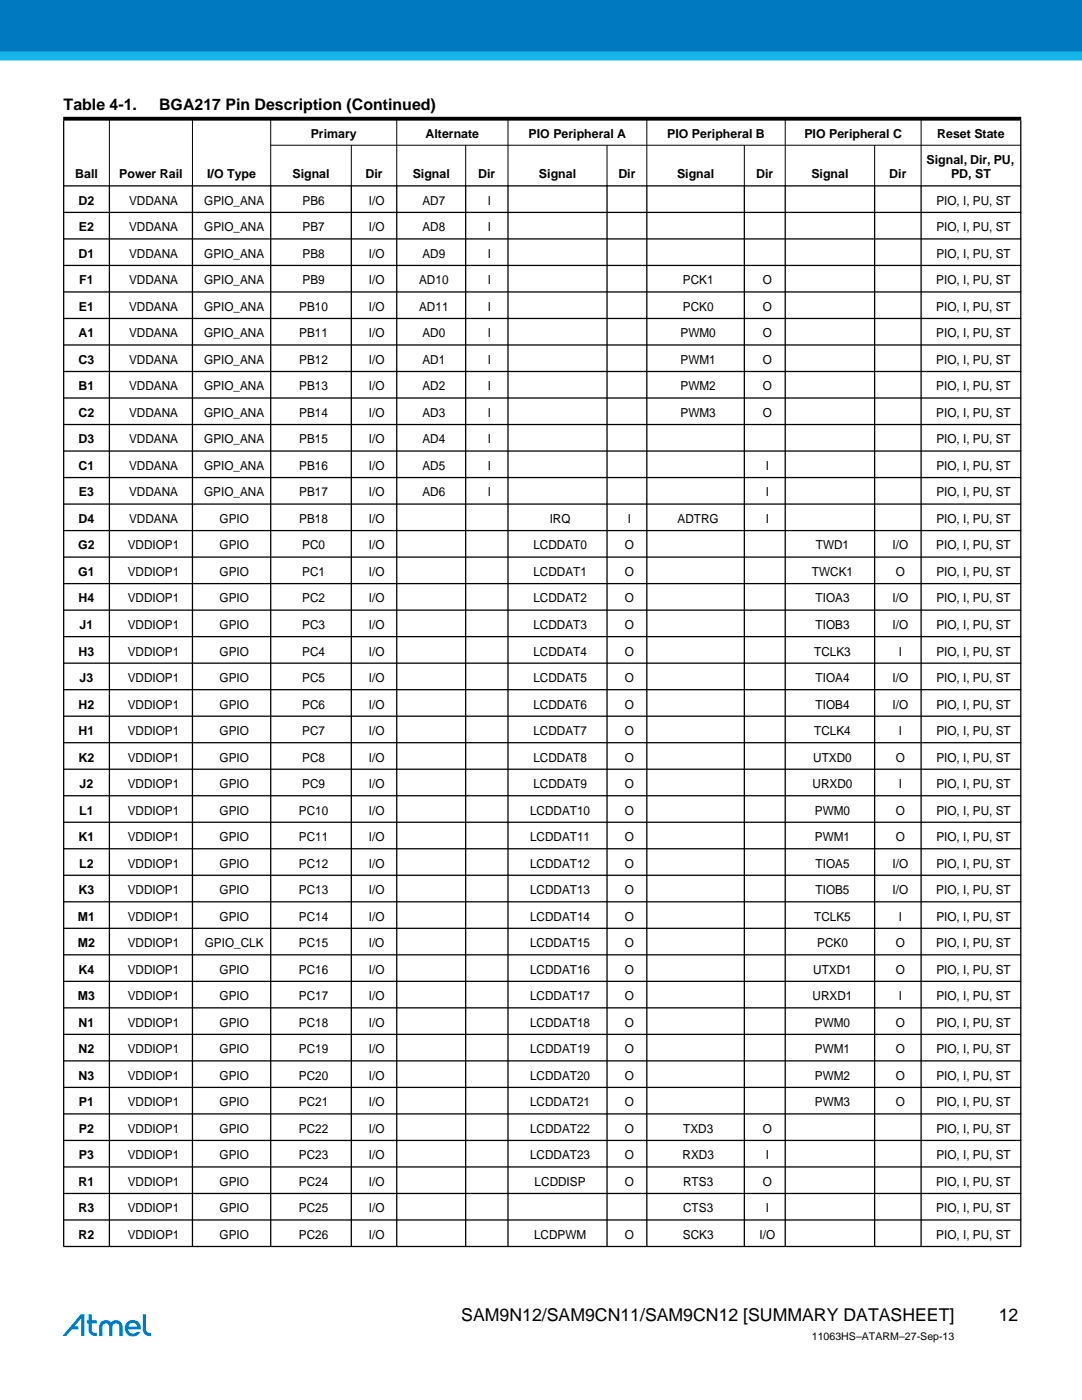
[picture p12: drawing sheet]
<svg xmlns="http://www.w3.org/2000/svg" width="216mm" height="279mm" viewBox="0 0 216 279" stroke-linecap="round" stroke-linejoin="round" font-family="sans-serif">
<defs><g id="words">
<g font-size="3.5">
<text x="92" y="263.7">SAM9N12/SAM9CN11/SAM9CN12 [SUMMARY DATASHEET]</text>
<text x="199.3" y="263.7">12</text>
</g>
<g font-size="3.2">
<text x="12.7" y="21.9">Table 4-1.</text>
<text x="31.8" y="21.9">BGA217 Pin Description (Continued)</text>
</g>
<g font-size="2.5">
<text x="62" y="27.5">Primary</text>
<text x="84.9" y="27.5">Alternate</text>
<text x="105.5" y="27.5">PIO Peripheral A</text>
<text x="133.1" y="27.5">PIO Peripheral B</text>
<text x="160.5" y="27.5">PIO Peripheral C</text>
<text x="187" y="27.5">Reset State</text>
<text x="15" y="35.6">Ball</text>
<text x="23.8" y="35.6">Power Rail</text>
<text x="41.3" y="35.6">I/O Type</text>
<text x="58.4" y="35.6">Signal</text>
<text x="72.9" y="35.6">Dir</text>
<text x="82.3" y="35.6">Signal</text>
<text x="95.4" y="35.6">Dir</text>
<text x="107.5" y="35.6">Signal</text>
<text x="123.4" y="35.6">Dir</text>
<text x="135.1" y="35.6">Signal</text>
<text x="150.9" y="35.6">Dir</text>
<text x="161.9" y="35.6">Signal</text>
<text x="177.5" y="35.6">Dir</text>
<text x="184.9" y="32.7">Signal, Dir, PU,</text>
<text x="189.8" y="35.6">PD, ST</text>
<text x="15.7" y="40.9">D2</text>
<text x="25.8" y="40.9">VDDANA</text>
<text x="40.7" y="40.9">GPIO_ANA</text>
<text x="60.4" y="40.9">PB6</text>
<text x="73.6" y="40.9">I/O</text>
<text x="84.3" y="40.9">AD7</text>
<text x="97.3" y="40.9">I</text>
<text x="186.8" y="40.9">PIO, I, PU, ST</text>
<text x="15.8" y="46.2">E2</text>
<text x="25.8" y="46.2">VDDANA</text>
<text x="40.7" y="46.2">GPIO_ANA</text>
<text x="60.4" y="46.2">PB7</text>
<text x="73.6" y="46.2">I/O</text>
<text x="84.3" y="46.2">AD8</text>
<text x="97.3" y="46.2">I</text>
<text x="186.8" y="46.2">PIO, I, PU, ST</text>
<text x="15.7" y="51.4">D1</text>
<text x="25.8" y="51.4">VDDANA</text>
<text x="40.7" y="51.4">GPIO_ANA</text>
<text x="60.4" y="51.4">PB8</text>
<text x="73.6" y="51.4">I/O</text>
<text x="84.3" y="51.4">AD9</text>
<text x="97.3" y="51.4">I</text>
<text x="186.8" y="51.4">PIO, I, PU, ST</text>
<text x="15.8" y="56.7">F1</text>
<text x="25.8" y="56.7">VDDANA</text>
<text x="40.7" y="56.7">GPIO_ANA</text>
<text x="60.4" y="56.7">PB9</text>
<text x="73.6" y="56.7">I/O</text>
<text x="83.6" y="56.7">AD10</text>
<text x="97.3" y="56.7">I</text>
<text x="136.3" y="56.7">PCK1</text>
<text x="152.2" y="56.7">O</text>
<text x="186.8" y="56.7">PIO, I, PU, ST</text>
<text x="15.8" y="62">E1</text>
<text x="25.8" y="62">VDDANA</text>
<text x="40.7" y="62">GPIO_ANA</text>
<text x="59.7" y="62">PB10</text>
<text x="73.6" y="62">I/O</text>
<text x="83.6" y="62">AD11</text>
<text x="97.3" y="62">I</text>
<text x="136.3" y="62">PCK0</text>
<text x="152.2" y="62">O</text>
<text x="186.8" y="62">PIO, I, PU, ST</text>
<text x="15.7" y="67.3">A1</text>
<text x="25.8" y="67.3">VDDANA</text>
<text x="40.7" y="67.3">GPIO_ANA</text>
<text x="59.7" y="67.3">PB11</text>
<text x="73.6" y="67.3">I/O</text>
<text x="84.3" y="67.3">AD0</text>
<text x="97.3" y="67.3">I</text>
<text x="135.8" y="67.3">PWM0</text>
<text x="152.2" y="67.3">O</text>
<text x="186.8" y="67.3">PIO, I, PU, ST</text>
<text x="15.7" y="72.6">C3</text>
<text x="15.7" y="77.9">B1</text>
<text x="25.8" y="72.6">VDDANA</text>
<text x="25.8" y="77.9">VDDANA</text>
<text x="40.7" y="72.6">GPIO_ANA</text>
<text x="40.7" y="77.9">GPIO_ANA</text>
<text x="59.7" y="72.6">PB12</text>
<text x="59.7" y="77.9">PB13</text>
<text x="73.6" y="72.6">I/O</text>
<text x="73.6" y="77.9">I/O</text>
<text x="84.3" y="72.6">AD1</text>
<text x="84.3" y="77.9">AD2</text>
<text x="97.3" y="72.6">I</text>
<text x="97.3" y="77.9">I</text>
<text x="135.8" y="72.6">PWM1</text>
<text x="135.8" y="77.9">PWM2</text>
<text x="152.2" y="72.6">O</text>
<text x="152.2" y="77.9">O</text>
<text x="186.8" y="72.6">PIO, I, PU, ST</text>
<text x="186.8" y="77.9">PIO, I, PU, ST</text>
<text x="15.7" y="83.2">C2</text>
<text x="25.8" y="83.2">VDDANA</text>
<text x="40.7" y="83.2">GPIO_ANA</text>
<text x="59.7" y="83.2">PB14</text>
<text x="73.6" y="83.2">I/O</text>
<text x="84.3" y="83.2">AD3</text>
<text x="97.3" y="83.2">I</text>
<text x="135.8" y="83.2">PWM3</text>
<text x="152.2" y="83.2">O</text>
<text x="186.8" y="83.2">PIO, I, PU, ST</text>
<text x="15.7" y="88.5">D3</text>
<text x="25.8" y="88.5">VDDANA</text>
<text x="40.7" y="88.5">GPIO_ANA</text>
<text x="59.7" y="88.5">PB15</text>
<text x="73.6" y="88.5">I/O</text>
<text x="84.3" y="88.5">AD4</text>
<text x="97.3" y="88.5">I</text>
<text x="186.8" y="88.5">PIO, I, PU, ST</text>
<text x="15.7" y="93.8">C1</text>
<text x="25.8" y="93.8">VDDANA</text>
<text x="40.7" y="93.8">GPIO_ANA</text>
<text x="59.7" y="93.8">PB16</text>
<text x="73.6" y="93.8">I/O</text>
<text x="84.3" y="93.8">AD5</text>
<text x="97.3" y="93.8">I</text>
<text x="152.8" y="93.8">I</text>
<text x="186.8" y="93.8">PIO, I, PU, ST</text>
<text x="15.8" y="99.1">E3</text>
<text x="25.8" y="99.1">VDDANA</text>
<text x="40.7" y="99.1">GPIO_ANA</text>
<text x="59.7" y="99.1">PB17</text>
<text x="73.6" y="99.1">I/O</text>
<text x="84.3" y="99.1">AD6</text>
<text x="97.3" y="99.1">I</text>
<text x="152.8" y="99.1">I</text>
<text x="186.8" y="99.1">PIO, I, PU, ST</text>
<text x="15.7" y="104.4">D4</text>
<text x="25.8" y="104.4">VDDANA</text>
<text x="43.8" y="104.4">GPIO</text>
<text x="59.7" y="104.4">PB18</text>
<text x="73.6" y="104.4">I/O</text>
<text x="109.7" y="104.4">IRQ</text>
<text x="125.3" y="104.4">I</text>
<text x="135.2" y="104.4">ADTRG</text>
<text x="152.8" y="104.4">I</text>
<text x="186.8" y="104.4">PIO, I, PU, ST</text>
<text x="15.6" y="109.7">G2</text>
<text x="25.5" y="109.7">VDDIOP1</text>
<text x="43.8" y="109.7">GPIO</text>
<text x="60.3" y="109.7">PC0</text>
<text x="73.6" y="109.7">I/O</text>
<text x="106.4" y="109.7">LCDDAT0</text>
<text x="124.7" y="109.7">O</text>
<text x="162.8" y="109.7">TWD1</text>
<text x="178.1" y="109.7">I/O</text>
<text x="186.8" y="109.7">PIO, I, PU, ST</text>
<text x="15.6" y="114.9">G1</text>
<text x="25.5" y="114.9">VDDIOP1</text>
<text x="43.8" y="114.9">GPIO</text>
<text x="60.3" y="114.9">PC1</text>
<text x="73.6" y="114.9">I/O</text>
<text x="106.4" y="114.9">LCDDAT1</text>
<text x="124.7" y="114.9">O</text>
<text x="162" y="114.9">TWCK1</text>
<text x="178.8" y="114.9">O</text>
<text x="186.8" y="114.9">PIO, I, PU, ST</text>
<text x="15.7" y="120.2">H4</text>
<text x="15.9" y="125.5">J1</text>
<text x="25.5" y="120.2">VDDIOP1</text>
<text x="25.5" y="125.5">VDDIOP1</text>
<text x="43.8" y="120.2">GPIO</text>
<text x="43.8" y="125.5">GPIO</text>
<text x="60.3" y="120.2">PC2</text>
<text x="60.3" y="125.5">PC3</text>
<text x="73.6" y="120.2">I/O</text>
<text x="73.6" y="125.5">I/O</text>
<text x="106.4" y="120.2">LCDDAT2</text>
<text x="106.4" y="125.5">LCDDAT3</text>
<text x="124.7" y="120.2">O</text>
<text x="124.7" y="125.5">O</text>
<text x="162.7" y="125.5">TIOB3</text>
<text x="162.7" y="120.2">TIOA3</text>
<text x="178.1" y="120.2">I/O</text>
<text x="178.1" y="125.5">I/O</text>
<text x="186.8" y="120.2">PIO, I, PU, ST</text>
<text x="186.8" y="125.5">PIO, I, PU, ST</text>
<text x="15.7" y="130.8">H3</text>
<text x="25.5" y="130.8">VDDIOP1</text>
<text x="43.8" y="130.8">GPIO</text>
<text x="60.3" y="130.8">PC4</text>
<text x="73.6" y="130.8">I/O</text>
<text x="106.4" y="130.8">LCDDAT4</text>
<text x="124.7" y="130.8">O</text>
<text x="162.5" y="130.8">TCLK3</text>
<text x="179.4" y="130.8">I</text>
<text x="186.8" y="130.8">PIO, I, PU, ST</text>
<text x="15.9" y="136.1">J3</text>
<text x="25.5" y="136.1">VDDIOP1</text>
<text x="43.8" y="136.1">GPIO</text>
<text x="60.3" y="136.1">PC5</text>
<text x="73.6" y="136.1">I/O</text>
<text x="106.4" y="136.1">LCDDAT5</text>
<text x="124.7" y="136.1">O</text>
<text x="162.7" y="136.1">TIOA4</text>
<text x="178.1" y="136.1">I/O</text>
<text x="186.8" y="136.1">PIO, I, PU, ST</text>
<text x="15.7" y="141.4">H2</text>
<text x="25.5" y="141.4">VDDIOP1</text>
<text x="43.8" y="141.4">GPIO</text>
<text x="60.3" y="141.4">PC6</text>
<text x="73.6" y="141.4">I/O</text>
<text x="106.4" y="141.4">LCDDAT6</text>
<text x="124.7" y="141.4">O</text>
<text x="162.7" y="141.4">TIOB4</text>
<text x="178.1" y="141.4">I/O</text>
<text x="186.8" y="141.4">PIO, I, PU, ST</text>
<text x="15.7" y="146.7">H1</text>
<text x="25.5" y="146.7">VDDIOP1</text>
<text x="43.8" y="146.7">GPIO</text>
<text x="60.3" y="146.7">PC7</text>
<text x="73.6" y="146.7">I/O</text>
<text x="106.4" y="146.7">LCDDAT7</text>
<text x="124.7" y="146.7">O</text>
<text x="162.5" y="146.7">TCLK4</text>
<text x="179.4" y="146.7">I</text>
<text x="186.8" y="146.7">PIO, I, PU, ST</text>
<text x="15.7" y="152">K2</text>
<text x="25.5" y="152">VDDIOP1</text>
<text x="43.8" y="152">GPIO</text>
<text x="60.3" y="152">PC8</text>
<text x="73.6" y="152">I/O</text>
<text x="106.4" y="152">LCDDAT8</text>
<text x="124.7" y="152">O</text>
<text x="162.3" y="152">UTXD0</text>
<text x="178.8" y="152">O</text>
<text x="186.8" y="152">PIO, I, PU, ST</text>
<text x="15.9" y="157.3">J2</text>
<text x="25.5" y="157.3">VDDIOP1</text>
<text x="43.8" y="157.3">GPIO</text>
<text x="60.3" y="157.3">PC9</text>
<text x="73.6" y="157.3">I/O</text>
<text x="106.4" y="157.3">LCDDAT9</text>
<text x="124.7" y="157.3">O</text>
<text x="162.2" y="157.3">URXD0</text>
<text x="179.4" y="157.3">I</text>
<text x="186.8" y="157.3">PIO, I, PU, ST</text>
<text x="15.7" y="167.9">K1</text>
<text x="15.8" y="162.6">L1</text>
<text x="25.5" y="162.6">VDDIOP1</text>
<text x="25.5" y="167.9">VDDIOP1</text>
<text x="43.8" y="162.6">GPIO</text>
<text x="43.8" y="167.9">GPIO</text>
<text x="59.6" y="162.6">PC10</text>
<text x="59.6" y="167.9">PC11</text>
<text x="73.6" y="162.6">I/O</text>
<text x="73.6" y="167.9">I/O</text>
<text x="105.8" y="162.6">LCDDAT10</text>
<text x="105.8" y="167.9">LCDDAT11</text>
<text x="124.7" y="162.6">O</text>
<text x="124.7" y="167.9">O</text>
<text x="162.6" y="162.6">PWM0</text>
<text x="162.6" y="167.9">PWM1</text>
<text x="178.8" y="162.6">O</text>
<text x="178.8" y="167.9">O</text>
<text x="186.8" y="162.6">PIO, I, PU, ST</text>
<text x="186.8" y="167.9">PIO, I, PU, ST</text>
<text x="15.8" y="173.2">L2</text>
<text x="25.5" y="173.2">VDDIOP1</text>
<text x="43.8" y="173.2">GPIO</text>
<text x="59.6" y="173.2">PC12</text>
<text x="73.6" y="173.2">I/O</text>
<text x="105.8" y="173.2">LCDDAT12</text>
<text x="124.7" y="173.2">O</text>
<text x="162.7" y="173.2">TIOA5</text>
<text x="178.1" y="173.2">I/O</text>
<text x="186.8" y="173.2">PIO, I, PU, ST</text>
<text x="15.7" y="178.4">K3</text>
<text x="25.5" y="178.4">VDDIOP1</text>
<text x="43.8" y="178.4">GPIO</text>
<text x="59.6" y="178.4">PC13</text>
<text x="73.6" y="178.4">I/O</text>
<text x="105.8" y="178.4">LCDDAT13</text>
<text x="124.7" y="178.4">O</text>
<text x="162.7" y="178.4">TIOB5</text>
<text x="178.1" y="178.4">I/O</text>
<text x="186.8" y="178.4">PIO, I, PU, ST</text>
<text x="15.6" y="183.7">M1</text>
<text x="25.5" y="183.7">VDDIOP1</text>
<text x="43.8" y="183.7">GPIO</text>
<text x="59.6" y="183.7">PC14</text>
<text x="73.6" y="183.7">I/O</text>
<text x="105.8" y="183.7">LCDDAT14</text>
<text x="124.7" y="183.7">O</text>
<text x="162.5" y="183.7">TCLK5</text>
<text x="179.4" y="183.7">I</text>
<text x="186.8" y="183.7">PIO, I, PU, ST</text>
<text x="15.6" y="189">M2</text>
<text x="25.5" y="189">VDDIOP1</text>
<text x="40.9" y="189">GPIO_CLK</text>
<text x="59.6" y="189">PC15</text>
<text x="73.6" y="189">I/O</text>
<text x="105.8" y="189">LCDDAT15</text>
<text x="124.7" y="189">O</text>
<text x="163.1" y="189">PCK0</text>
<text x="178.8" y="189">O</text>
<text x="186.8" y="189">PIO, I, PU, ST</text>
<text x="15.7" y="194.3">K4</text>
<text x="25.5" y="194.3">VDDIOP1</text>
<text x="43.8" y="194.3">GPIO</text>
<text x="59.6" y="194.3">PC16</text>
<text x="73.6" y="194.3">I/O</text>
<text x="105.8" y="194.3">LCDDAT16</text>
<text x="124.7" y="194.3">O</text>
<text x="162.3" y="194.3">UTXD1</text>
<text x="178.8" y="194.3">O</text>
<text x="186.8" y="194.3">PIO, I, PU, ST</text>
<text x="15.6" y="199.6">M3</text>
<text x="25.5" y="199.6">VDDIOP1</text>
<text x="43.8" y="199.6">GPIO</text>
<text x="59.6" y="199.6">PC17</text>
<text x="73.6" y="199.6">I/O</text>
<text x="105.8" y="199.6">LCDDAT17</text>
<text x="124.7" y="199.6">O</text>
<text x="162.2" y="199.6">URXD1</text>
<text x="179.4" y="199.6">I</text>
<text x="186.8" y="199.6">PIO, I, PU, ST</text>
<text x="15.7" y="204.9">N1</text>
<text x="25.5" y="204.9">VDDIOP1</text>
<text x="43.8" y="204.9">GPIO</text>
<text x="59.6" y="204.9">PC18</text>
<text x="73.6" y="204.9">I/O</text>
<text x="105.8" y="204.9">LCDDAT18</text>
<text x="124.7" y="204.9">O</text>
<text x="162.6" y="204.9">PWM0</text>
<text x="178.8" y="204.9">O</text>
<text x="186.8" y="204.9">PIO, I, PU, ST</text>
<text x="15.7" y="210.2">N2</text>
<text x="15.7" y="215.5">N3</text>
<text x="25.5" y="210.2">VDDIOP1</text>
<text x="25.5" y="215.5">VDDIOP1</text>
<text x="43.8" y="210.2">GPIO</text>
<text x="43.8" y="215.5">GPIO</text>
<text x="59.6" y="210.2">PC19</text>
<text x="59.6" y="215.5">PC20</text>
<text x="73.6" y="210.2">I/O</text>
<text x="73.6" y="215.5">I/O</text>
<text x="105.8" y="210.2">LCDDAT19</text>
<text x="105.8" y="215.5">LCDDAT20</text>
<text x="124.7" y="210.2">O</text>
<text x="124.7" y="215.5">O</text>
<text x="162.6" y="210.2">PWM1</text>
<text x="162.6" y="215.5">PWM2</text>
<text x="178.8" y="210.2">O</text>
<text x="178.8" y="215.5">O</text>
<text x="186.8" y="210.2">PIO, I, PU, ST</text>
<text x="186.8" y="215.5">PIO, I, PU, ST</text>
<text x="15.8" y="220.8">P1</text>
<text x="25.5" y="220.8">VDDIOP1</text>
<text x="43.8" y="220.8">GPIO</text>
<text x="59.6" y="220.8">PC21</text>
<text x="73.6" y="220.8">I/O</text>
<text x="105.8" y="220.8">LCDDAT21</text>
<text x="124.7" y="220.8">O</text>
<text x="162.6" y="220.8">PWM3</text>
<text x="178.8" y="220.8">O</text>
<text x="186.8" y="220.8">PIO, I, PU, ST</text>
<text x="15.8" y="226.1">P2</text>
<text x="25.5" y="226.1">VDDIOP1</text>
<text x="43.8" y="226.1">GPIO</text>
<text x="59.6" y="226.1">PC22</text>
<text x="73.6" y="226.1">I/O</text>
<text x="105.8" y="226.1">LCDDAT22</text>
<text x="124.7" y="226.1">O</text>
<text x="136.3" y="226.1">TXD3</text>
<text x="152.2" y="226.1">O</text>
<text x="186.8" y="226.1">PIO, I, PU, ST</text>
<text x="15.8" y="231.4">P3</text>
<text x="25.5" y="231.4">VDDIOP1</text>
<text x="43.8" y="231.4">GPIO</text>
<text x="59.6" y="231.4">PC23</text>
<text x="73.6" y="231.4">I/O</text>
<text x="105.8" y="231.4">LCDDAT23</text>
<text x="124.7" y="231.4">O</text>
<text x="136.2" y="231.4">RXD3</text>
<text x="152.8" y="231.4">I</text>
<text x="186.8" y="231.4">PIO, I, PU, ST</text>
<text x="15.7" y="236.7">R1</text>
<text x="25.5" y="236.7">VDDIOP1</text>
<text x="43.8" y="236.7">GPIO</text>
<text x="59.7" y="236.7">PC24</text>
<text x="73.6" y="236.7">I/O</text>
<text x="106.7" y="236.7">LCDDISP</text>
<text x="124.7" y="236.7">O</text>
<text x="136.3" y="236.7">RTS3</text>
<text x="152.2" y="236.7">O</text>
<text x="186.8" y="236.7">PIO, I, PU, ST</text>
<text x="15.7" y="241.9">R3</text>
<text x="25.5" y="241.9">VDDIOP1</text>
<text x="43.8" y="241.9">GPIO</text>
<text x="59.6" y="241.9">PC25</text>
<text x="73.6" y="241.9">I/O</text>
<text x="136.3" y="241.9">CTS3</text>
<text x="152.8" y="241.9">I</text>
<text x="186.8" y="241.9">PIO, I, PU, ST</text>
<text x="15.7" y="247.2">R2</text>
<text x="25.5" y="247.2">VDDIOP1</text>
<text x="43.8" y="247.2">GPIO</text>
<text x="59.7" y="247.2">PC26</text>
<text x="73.6" y="247.2">I/O</text>
<text x="106.6" y="247.2">LCDPWM</text>
<text x="124.7" y="247.2">O</text>
<text x="136.3" y="247.2">SCK3</text>
<text x="151.6" y="247.2">I/O</text>
<text x="186.8" y="247.2">PIO, I, PU, ST</text>
</g>
<text font-size="2.1" x="162" y="267.3">11063HS–ATARM–27-Sep-13</text>
</g></defs>
<path d="M0 10.2h215.9v1.7h-215.9z" fill="#13b5ea"/>
<path d="M0 10.2h215.9v1.7h-215.9z" fill="none" stroke="#13b5ea" stroke-width=".25"/>
<path d="M0 0h215.9v10.2h-215.9z" fill="#0079c1"/>
<path d="M0 0h215.9v10.2h-215.9z" fill="none" stroke="#0079c1" stroke-width=".25"/>
<path d="M12.4 262.3h17.8v4.4h-17.8z" fill="#fff"/>
<g fill="#0079c1">
<path d="M28.5 262.3h.6v3a.78 .78 0 0 0 1.1 .7v.6a1.41 1.41 0 0 1-1.7-1.3z"/>
<path d="M20.2 263.8a1.32 1.32 0 0 1 1.9 .1 1.34 1.34 0 0 1 1.5-.4 1.34 1.34 0 0 1 .9 1.3v1.8h-.7v-1.8a.68 .68 0 0 0-.7-.7 .68 .68 0 0 0-.6 .7v1.8h-.7v-1.8a.68 .68 0 0 0-.7-.7 .68 .68 0 0 0-.7 .7v1.8h-.6v-2z"/>
<path d="M16.1 262.3h.8v4.3h-.7v-3.5l-1.3 1.6h.7v.6h-1.3l-1.1 1.3h-.8z"/>
<path d="M17.7 262.3h.6v1.2h1v.6h-1v1.2a.77 .77 0 0 0 1 .7v.6a1.4 1.4 0 0 1-1.6-1.3v-1.2h-.4v-.6h.4z"/>
<path d="M25.3 263.9a1.66 1.66 0 0 0 .2 2.5 1.66 1.66 0 0 0 2.5-.6h-.7a.94 .94 0 0 1-1 .3 .94 .94 0 0 1-.7-.8h2.5a1.62 1.62 0 0 0-.9-1.7 1.62 1.62 0 0 0-1.9 .3zM25.9 264.2a.89 .89 0 0 1 1.5 .5h-1.8z"/>
</g>
<g fill="#000" stroke="#000" stroke-width=".25">
<path d="M12.6 37.1h191.2zM12.6 42.4h191.2zM12.6 47.7h191.2zM12.6 53h191.2zM12.6 58.3h191.2zM12.6 63.6h191.2zM12.6 68.8h191.2zM12.6 74.1h191.2zM12.6 79.4h191.2zM12.6 84.7h191.2zM12.6 90h191.2zM12.6 95.3h191.2z"/>
<path d="M12.6 100.6h191.2zM12.6 105.9h191.2zM12.6 111.2h191.2zM12.6 116.5h191.2zM12.6 121.8h191.2zM12.6 127.1h191.2zM12.6 132.3h191.2zM12.6 137.6h191.2zM12.6 142.9h191.2zM12.6 148.2h191.2zM12.6 153.5h191.2zM12.6 158.8h191.2z"/>
<path d="M12.6 164.1h191.2zM12.6 169.4h191.2zM12.6 174.7h191.2zM12.6 180h191.2zM12.6 185.3h191.2zM12.6 190.6h191.2zM12.6 195.8h191.2zM12.6 201.1h191.2zM12.6 206.4h191.2zM12.6 211.7h191.2zM12.6 217h191.2zM12.6 222.3h191.2z"/>
<path d="M12.6 227.6h191.2zM12.6 232.9h191.2zM12.6 238.2h191.2zM12.7 24v224.7zM21.8 37v211.9zM38.4 37v211.9zM54 37v211.9zM70.1 37v211.9zM79.2 37v211.9zM92.9 37v211.9zM101.4 37v211.9zM121.1 37v211.9z"/>
<path d="M129.1 37v211.9zM148.5 37v211.9zM156.7 37v211.9zM174.5 37v211.9zM183.8 37v211.9zM203.7 24v224.7zM12.6 243.5h191.2zM12.6 248.8h191.2z"/>
</g>
<g fill="#000" stroke="#000" stroke-width=".2">
<path d="M21.8 23.3v13.9zM38.4 23.3v13.9zM54 23.3v13.9zM70.1 28.9v8.3zM79.2 23.3v13.9zM92.9 28.9v8.3zM101.4 23.3v13.9zM121.1 28.9v8.3zM129.1 23.3v13.9zM148.5 28.9v8.3zM156.7 23.3v13.9zM174.5 28.9v8.3z"/>
<path d="M183.8 23.3v13.9zM54 29h149.8z"/>
</g>
<path d="M12.6 23.7h191.2z" fill="#000" stroke="#000" stroke-width=".76" stroke-linecap="butt"/>
<use href="#words"/>
</svg>
